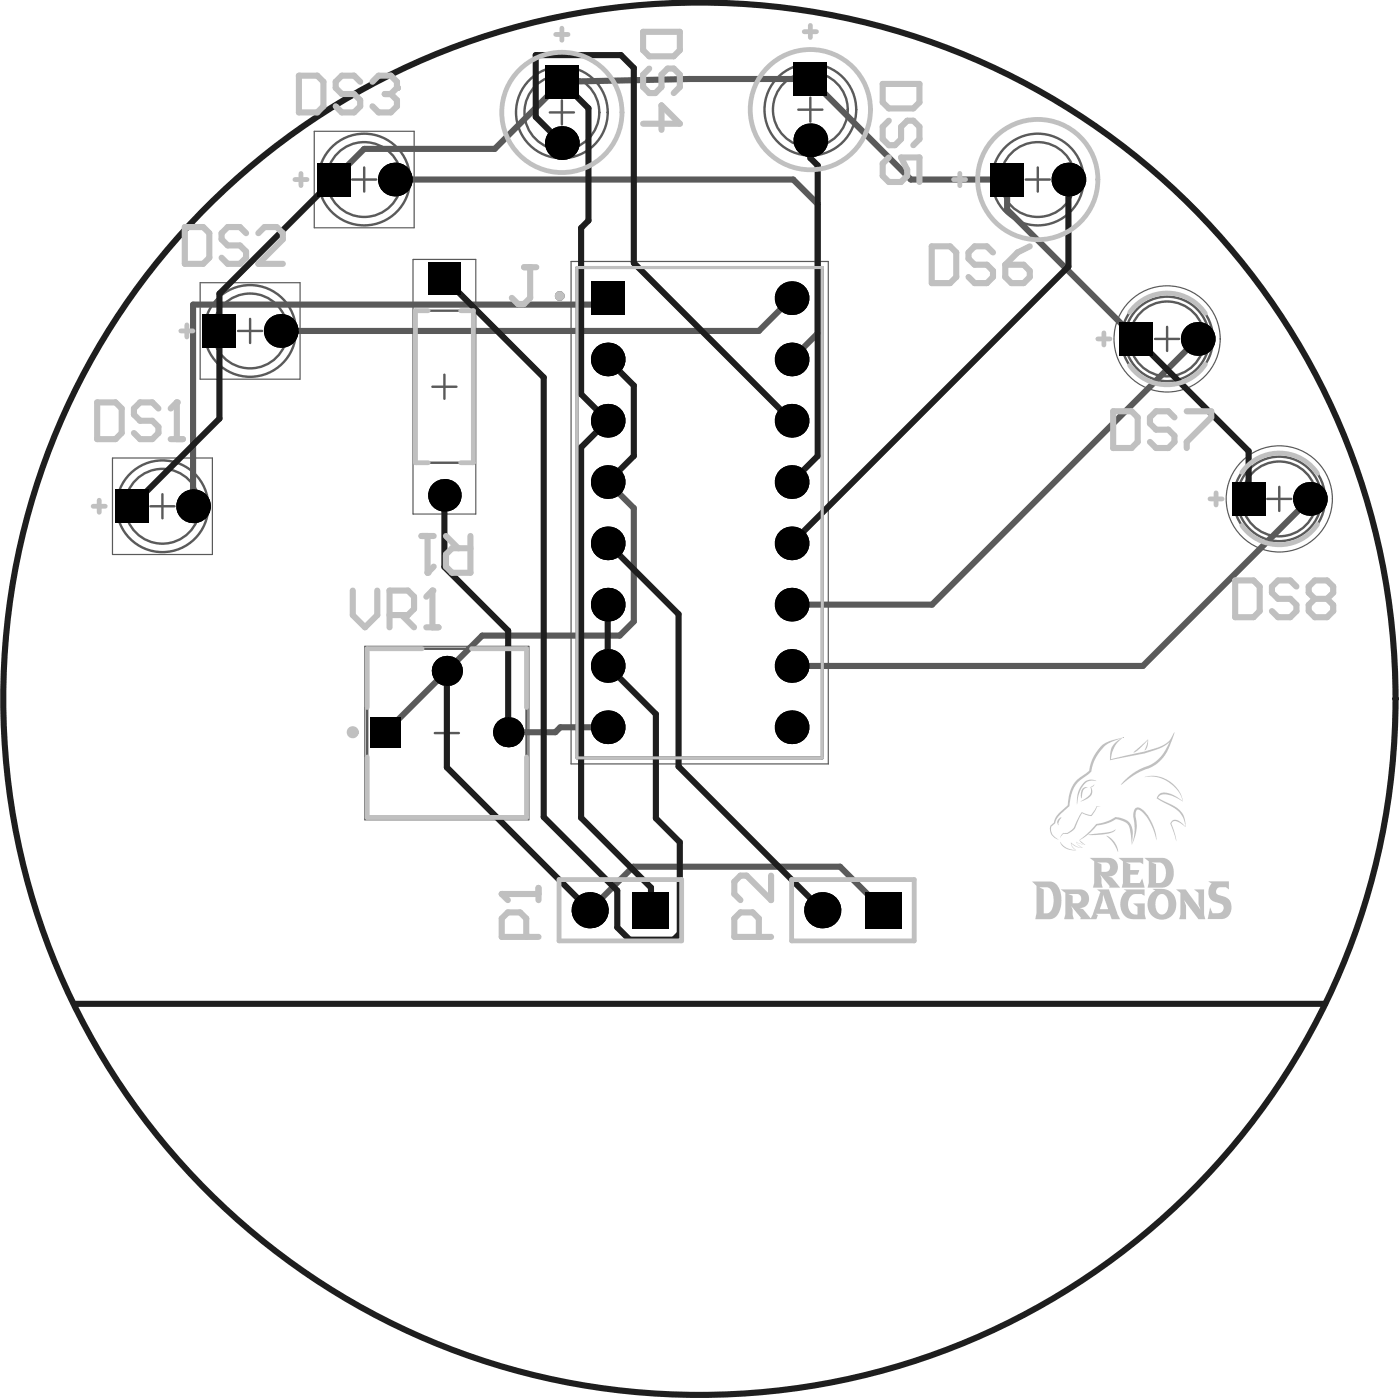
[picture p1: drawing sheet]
<svg xmlns="http://www.w3.org/2000/svg" width="193mm" height="193mm" viewBox="0 0 193 193" stroke-linecap="round" stroke-linejoin="round" font-family="sans-serif">
<g fill="none" stroke="#5a5a5a" stroke-width=".33">
<path d="M75.8 15.5h3.3M77.4 13.8v3.4M110 15.1h3.4M111.7 13.5v3.3M48.5 24.7h3.4M50.2 23.1v3.3M141.4 24.7h3.3M143 23.1v3.3M32.8 45.6h3.3M34.5 44v3.3M57.3 42.8h7.9v21h-7.9zM59.6 53.3h3.3"/>
<path d="M61.3 51.6v3.4M159.2 46.7h3.3M160.9 45.1v3.3M20.7 69.8h3.4M22.4 68.1v3.3M174.7 68.8h3.3M176.3 67.1v3.3M50.6 89.4h22v23.3h-22zM61.6 99.4v3.3M59.9 101h3.4"/>
<circle cx="77.4" cy="15.5" r="6.3"/>
<circle cx="77.4" cy="15.5" r="5.2"/>
<circle cx="111.7" cy="15.1" r="6.3"/>
<circle cx="111.7" cy="15.1" r="5.2"/>
<circle cx="50.2" cy="24.7" r="6.3"/>
<circle cx="50.2" cy="24.7" r="5.2"/>
<circle cx="143" cy="24.7" r="6.3"/>
<circle cx="143" cy="24.7" r="5.2"/>
<circle cx="34.5" cy="45.6" r="6.3"/>
<circle cx="34.5" cy="45.6" r="5.2"/>
<circle cx="160.9" cy="46.7" r="6.3"/>
<circle cx="160.9" cy="46.7" r="5.2"/>
<circle cx="160.9" cy="46.7" r="5.8"/>
<circle cx="22.4" cy="69.8" r="6.3"/>
<circle cx="22.4" cy="69.8" r="5.2"/>
<circle cx="176.3" cy="68.8" r="6.3"/>
<circle cx="176.3" cy="68.8" r="5.2"/>
<circle cx="176.3" cy="68.8" r="5.8"/>
</g>
<g fill="none" stroke="#5a5a5a" stroke-width=".17">
<path d="M43.3 18.1h13.8v13.3h-13.8zM27.6 39h13.8v13.3h-13.8zM56.9 35.8h8.7v35.1h-8.7zM78.7 36h35.5v69.3h-35.5zM15.5 63.1h13.8v13.3h-13.8zM50.3 89.1h22.6v23.9h-22.6z"/>
<circle cx="160.9" cy="46.7" r="7.3"/>
<circle cx="176.3" cy="68.8" r="7.3"/>
</g>
<path d="M79.5 36.9h33.8v67.6h-33.8z" fill="none" stroke="#5a5a5a" stroke-width=".42"/>
<circle cx="77.1" cy="40.8" r=".33" fill="none" stroke="#5a5a5a" stroke-width=".66"/>
<path d="M46 24.7l4.2-4.2h18l9.2-9.2 17.6-.4h16.7l13.9 13.8h13.2v4.2l17.8 17.8M54.4 24.7h54.9l3.4 3.4v17.9l-3.6 3.5M83.8 41.1v.9h-57.2v27.8M109.1 41.1l-4.5 4.5h-65.9M165.1 46.7l-36.6 36.6h-19.4M83.8 66.4l3.6 3.6v15.7l-2 1.9h-18.9l-13.4 13.3M180.6 68.8l-23.1 23h-48.4M83.8 100.2h-6.6l-.7 .7h-6.5M81.3 125.5l6-6h28.5l6 6" fill="none" stroke="#5a5a5a" stroke-width=".84"/>
<g fill="#000">
<path d="M75.1 8.9h4.7v4.7h-4.7z" fill-rule="evenodd"/>
<path d="M75.1 8.9h4.7v4.7h-4.7z" fill-rule="evenodd"/>
<path d="M109.4 8.6h4.6v4.6h-4.6z" fill-rule="evenodd"/>
<path d="M109.4 8.6h4.6v4.6h-4.6z" fill-rule="evenodd"/>
<path d="M43.6 22.4h4.7v4.7h-4.7z" fill-rule="evenodd"/>
<path d="M43.6 22.4h4.7v4.7h-4.7z" fill-rule="evenodd"/>
<path d="M59 36.1h4.5v4.5h-4.5z" fill-rule="evenodd"/>
<path d="M59 36.1h4.5v4.5h-4.5z" fill-rule="evenodd"/>
<path d="M81.4 38.8h4.7v4.6h-4.7z" fill-rule="evenodd"/>
<path d="M81.4 38.8h4.7v4.6h-4.7z" fill-rule="evenodd"/>
<path d="M136.5 22.4h4.6v4.7h-4.6z" fill-rule="evenodd"/>
<path d="M136.5 22.4h4.6v4.7h-4.6z" fill-rule="evenodd"/>
<path d="M27.9 43.3h4.7v4.6h-4.7z" fill-rule="evenodd"/>
<path d="M27.9 43.3h4.7v4.6h-4.7z" fill-rule="evenodd"/>
<path d="M154.3 44.4h4.7v4.6h-4.7z" fill-rule="evenodd"/>
<path d="M154.3 44.4h4.7v4.6h-4.7z" fill-rule="evenodd"/>
<path d="M15.8 67.5h4.7v4.6h-4.7z" fill-rule="evenodd"/>
<path d="M15.8 67.5h4.7v4.6h-4.7z" fill-rule="evenodd"/>
<path d="M169.8 66.4h4.6v4.7h-4.6z" fill-rule="evenodd"/>
<path d="M169.8 66.4h4.6v4.7h-4.6z" fill-rule="evenodd"/>
<path d="M51.1 98.8h4.1v4.2h-4.1z" fill-rule="evenodd"/>
<path d="M51.1 98.8h4.1v4.2h-4.1z" fill-rule="evenodd"/>
<path d="M87.2 123h5v5h-5z" fill-rule="evenodd"/>
<path d="M87.2 123h5v5h-5z" fill-rule="evenodd"/>
<path d="M119.3 123h5v5h-5z" fill-rule="evenodd"/>
<path d="M119.3 123h5v5h-5z" fill-rule="evenodd"/>
</g>
<g fill="#000">
<circle cx="77.4" cy="19.7" r="2.33"/>
<circle cx="111.7" cy="19.3" r="2.33"/>
<circle cx="54.4" cy="24.7" r="2.33"/>
<circle cx="147.3" cy="24.7" r="2.33"/>
<circle cx="38.7" cy="45.6" r="2.33"/>
<circle cx="83.8" cy="49.5" r="2.32"/>
<circle cx="83.8" cy="58" r="2.32"/>
<circle cx="109.1" cy="41.1" r="2.32"/>
<circle cx="109.1" cy="58" r="2.32"/>
<circle cx="109.1" cy="49.5" r="2.32"/>
<circle cx="165.1" cy="46.7" r="2.33"/>
<circle cx="26.6" cy="69.8" r="2.33"/>
<circle cx="61.3" cy="68.3" r="2.24"/>
<circle cx="83.8" cy="66.4" r="2.32"/>
<circle cx="83.8" cy="74.9" r="2.32"/>
<circle cx="109.1" cy="66.4" r="2.32"/>
<circle cx="109.1" cy="74.9" r="2.32"/>
<circle cx="180.6" cy="68.8" r="2.33"/>
<circle cx="61.6" cy="92.5" r="2.08"/>
<circle cx="83.8" cy="83.3" r="2.32"/>
<circle cx="83.8" cy="91.8" r="2.32"/>
<circle cx="109.1" cy="83.3" r="2.32"/>
<circle cx="109.1" cy="91.8" r="2.32"/>
<circle cx="70" cy="100.9" r="2.08"/>
<circle cx="83.8" cy="100.2" r="2.32"/>
<circle cx="109.1" cy="100.2" r="2.32"/>
<circle cx="81.3" cy="125.5" r="2.49"/>
<circle cx="113.3" cy="125.5" r="2.49"/>
</g>
<g fill="none" stroke="#1e1e1e" stroke-width=".84">
<path d="M77.4 11.3l3.7 3.6v15.5l-1 1v22.9l3.7 3.7-3.7 3.7v51l9.6 9.6v3.2M77.4 19.7l-3.6-3.6v-8.5h11.8l1.8 1.8v26.8l21.7 21.8M111.7 19.3v2.5l1 1v40l-3.6 3.6M46 24.7l-15.8 15.8v17.2l-12 12.1M61.3 38.3l13.6 13.7v60.6l10.2 10.2v5l1.7 1.7h6.1l.8-.8v-12.6l-3.3-3.3v-14.4l-6.6-6.6v-8.5M147.3 24.7v12l-38.2 38.2M83.8 49.5l3.6 3.6v9.7l-3.6 3.6M156.6 46.7l15.5 15.5v6.6M61.3 68.3v9.8l8.7 8.8v14M83.8 74.9l9.7 9.8v21l19.8 19.8M61.6 92.5v13.3l19.7 19.7M10.4 138.4h172.3"/>
<circle cx="96.4" cy="96.3" r="96"/>
</g>
<g fill="#c0c0c0">
<path d="M154.2 118.2h3.4v.9l-.4-.2h-2l.6 .2v.8h1.2l-.2 .7h-1v1.1h1.3l.4-.6 .3 1.2h-3.2l.2-.6v-3z"/>
<path d="M149.1 112l1.3 .3 .7-1.1 .6-.1-.5 .1-.2 .5-.5 .8-.6-.1-.8-.3-1 2.1-.9 .7h-.6l-.5 .6 .2-.4 .2-.3h.6l.9-.6z"/>
<path d="M146 112.8l.3-.2-.4 .6v.5l-.2-.4z"/>
<path d="M148.8 115.7l1.3-1 1-1.1 1.4-.4 1.2-.6h.2l1.1 .3 .5 .3 .3 .4 .3 1-.1 1.7 .4-1.7-.2-2.6 .2-.5 .4-.2 .7 .3 .7 .8 .8 1.5 .4 1.6v.3l-.5-1.6-.9-1.7-.7-.7-.5-.2-.2 .2-.1 .5 .2 1.3-.1 .9-.2 .9-.4 1-.2-2-.3-.7-.5-.4-1.1-.4-1.4 .6-1.3 .3-1.3 1.3-1.1 .7 .8 .7-.2-.1h.1l-.5-.3z"/>
<path d="M151.9 102.7l1-.5 1.9-.6-.7 .7-.5 .6-.3 .8-.2 .9 4.6-1 2.3-.7 1.2-.8 .7-1.2-1 2.7-.6 .8-.5 .6-1 .7-1.4 .5-1 .6-1.9 1.4 .7-.9 1-.8 1.1-.6 1.4-.6 .9-.6 .9-1.1 .7-1.3-1.1 .8-2.3 .8-4.8 .9v-1l.2-.8 .6-.7 .9-.6-1.5 .6-.9 .5-.8 .9-.5 .9-.4 .8-.2 .9-1.7 1.4-.6 .7-.5 1.2-.2 1.5-1.4 1.3-.4 .6-.1 .5-.6 .4v.6l.1 .4 .4 .5 .5 .3h-.3l-.3-.3-.4-.5-.2-.5 .1-.6 .5-.4 .1-.5 .4-.6 1.4-1.3 .2-1.5 .4-1.2 .7-.9 1.6-1.2 .2-.8 .3-.8 .5-.9z"/>
<path d="M146.1 116.1l.8 .7 1.2 .4 .1-.1-.4-.4-.2-.6 .6 .5 .7 .2h.2l-.5-.3-.3-.5 1.1 .4-1-.3 .2 .4 .6 .3-.2 .1-.6-.2-.7-.4 .1 .4 .5 .5h-.6l-1-.4-.4-.3z"/>
<path d="M157.8 107.1l1.2-.2 .8 .1 .7 .3 1.2 .8 .6 .6 .5 .8 .2 1-1.1-.7-1.1-.3-.8 .1-.4 .3 2.6 1.4 .5 .5 .5 .6 .2 .8v.8l-.7-.6-.6-.2h-.4l-.3 .3 .5 1.3 .2 1.1-.8-2.4 .3-.4 .5-.1 .6 .3 .7 .6-.3-1.2-.4-.5-.5-.6-2.4-1.3-.4-.3 .2-.4 .3-.3h.9l1.1 .4 1.1 .7-.2-.7-.8-1.1-1.3-1-1.4-.5z"/>
<path d="M150.3 108.5l.5-.4-.1 .3-.3 .1 .2 .5-.2 .7-.6 .5-.9 .3 .9-.6 .4-.4 .2-.4z"/>
<path d="M150 115.1l2.9-.4 .9-.4-.4 .4-.8 .2-1.5 .2z"/>
<path d="M156.3 103.6l2-1.7-.1 .9-.3 .6h-.1l.3-.8 .1-.6-1.3 1.3-.5 .4h-.2z"/>
<path d="M149.5 107.7l.7-.2h.5l.4 .1h-1l-.4 .2-.3 .3-.6 1.2-.4 1.6 .1-1 .1-.8 .4-.7z"/>
<path d="M152.5 115.2l.6 .3 .5 .6 .4 .6 .1 .7-.6-1.2z"/>
<path d="M149.2 108.7l.4-.2h.3l-.6 .4-.3 1.1v-.7z"/>
<path d="M166.5 121.5h2.9v1.1l-.4-.3h-.9l-.3 .2-.2 .3v.3l.2 .2 1.3 .4 .3 .3 .2 .4 .1 .8-.1 .6-.3 .4-.4 .4-.5 .1h-1.9l.3-1.6 .3 .8 1.1-.1 .3-.2 .2-.4-.1-.3-.2-.3-1.2-.4-.5-.4-.1-.5v-.6l.1-.4 .3-.5z"/>
<path d="M154.9 122.6h2.9v.9l-.4-.3h-1l-.3 .1-.5 .6-.1 .8 .1 .6 .2 .5 .4 .2 .6 .1v-1.1l-.6-.5h1.6v1.6l.1 .6h-2.1l-.5-.2-.5-.5-.3-.7-.1-.7 .3-1.1 .3-.4 .3-.3z"/>
<path d="M162.1 122.6h1.3l2.1 2.8-.3-.8v-1.5l-.6-.5h1.4v3.5l.1 .6h-.9l-2-2.6 .3 .7v1.9h-1l.2-.6v-3z"/>
<path d="M158.8 122.5l1.9 .1 .7 .3 .4 .5 .3 .8v1l-.4 .8-.5 .5-.9 .3-.7-.1-.7-.4-.5-.5-.2-.8v-.7l.3-.9 .7-.7zM159.7 123.4l-.4 .7v1.1l.2 .4 .2 .3 .4 .2 .2-.1 .4-.2 .2-.4 .1-.5v-.8l-.2-.5-.3-.3-.4-.1z"/>
<path d="M142.2 121.5h2.7l.5 .2 .5 .5 .4 1.1v1.3l-.4 1.3-.6 .6-.5 .2h-2.1l.2-.8v-3.8zM143.3 122.3l.6 .3v3.3l.6-.1 .4-.3 .3-.8v-.8l-.1-.9-.3-.4-.2-.2z"/>
<path d="M146.2 122.6h2.8l.7 .3 .4 .6-.1 .9-.4 .6-.8 .2 .5 .1 1 1.3 .3-.6 1.1-3-.5-.4h1.7l1.1 3.4 .4 .7h-1.2l-.2-.7h-2l.3 .1-.2 .6h-2.2l.1-.2-1.3-1.6 .1 .5v.7l.2 .6h-1.3l.1-.6v-3zM152 123.3v.9l-.4 1.1h1.1zM147.2 123.2l.6 .3v1h.8l.3-.3 .1-.5-.3-.4z"/>
<path d="M150.2 118.2h2.7l.8 .4 .4 .6-.1 .9-.5 .5-.7 .2 .5 .2 1.1 1.3h-1.5v-.2l-1.2-1.5 .1 .4v.8l.2 .5h-1.4l.2-.6v-3zM151.2 118.9l.6 .2v1.1h.8l.3-.3 .1-.5-.3-.4-.2-.1z"/>
<path d="M157.7 118.2l2.7 .1 .5 .1 .3 .3 .5 .8 .1 1.1-.2 .7-.5 .7-.8 .3h-2.1l.1-.6v-3zM158.7 118.9l.6 .2v2.6l.8-.1 .4-.3 .2-.6v-.7l-.2-.6-.5-.5z"/>
</g>
<g fill="none" stroke="#c0c0c0" stroke-width=".66">
<path d="M76.6 4.7h1.7M77.4 3.9v1.6M110.9 4.4h1.6M111.7 3.5v1.7M40.7 24.7h1.6M41.5 23.9v1.7M131.4 24.7h1.7M132.3 23.9v1.7M24.9 45.6h1.7M25.8 44.8v1.6M59 42.8h-1.7v21h1.7M63.5 42.8h1.7v21h-1.7"/>
<path d="M151.3 46.7h1.7M152.2 45.9v1.6M12.8 69.8h1.7M13.7 68.9v1.7M166.8 68.8h1.6M167.6 67.9v1.7M58.2 89.4h-7.6v8.1M65 89.4h7.6v8.1M50.6 104.3v8.4h22v-8.4M77.1 121.2h16.9v8.5h-16.9zM109.1 121.2h16.9v8.5h-16.9z"/>
</g>
<path d="M79.5 36.9h33.8v67.6h-33.8z" fill="none" stroke="#c0c0c0" stroke-width=".42"/>
<path d="M48.6 81.4v3.4l1.7 1.7 1.7-1.7v-3.4M53.7 84.8h2.5l.9-.9v-1.7l-.9-.8h-2.5v5.1M55.4 84.8l1.7 1.7M58.8 86.5h1.6M59.6 81.4v5.1" fill="none" stroke="#c0c0c0" stroke-width=".84"/>
<circle cx="59.6" cy="81.4" r=".42" fill="#c0c0c0"/>
<path d="M58.1 73.9h1.7M58.9 73.9v5M61.5 73.9l1.7 1.7M64.8 73.9v5h-2.5l-.8-.8v-1.7l.8-.8h2.5M59.6 81.4l-.8 .8" fill="none" stroke="#c0c0c0" stroke-width=".84"/>
<circle cx="58.9" cy="78.9" r=".42" fill="#c0c0c0"/>
<path d="M59.8 78.1l-.9 .8M69.2 123.2h5M72.5 129.1v-2.5l-.8-.8h-1.7l-.8 .8v2.5h5M74.2 122.4v1.7M104.6 129.1v-2.5l-.9-.8h-1.6l-.9 .8v2.5h5.1M106.3 120.7v3.4l-3.4-3.4h-.8l-.9 .8v1.7l.9 .9" fill="none" stroke="#c0c0c0" stroke-width=".84"/>
<circle cx="69.2" cy="123.2" r=".42" fill="#c0c0c0"/>
<g fill="none" stroke="#c0c0c0" stroke-width=".84">
<path d="M41.2 10.4h2.5l.9 .9v3.3l-.9 .9h-2.5zM49.6 11.3l-.8-.9h-1.7l-.8 .9v.8l.8 .9h1.7l.8 .8v.8l-.8 .9h-1.7l-.8-.9M51.3 11.3l.9-.9h1.7l.8 .9v.8M88.6 4.4h5.1v2.5l-.8 .9h-3.4l-.9-.9zM88.6 17.1h5.1l-2.5-2.6v3.4M89.5 9.5l-.9 .8v1.7l.9 .8h.8l.9-.8v-1.7l.8-.8h.9l.8 .8v1.7l-.8 .8M121.7 11.6h5v2.5l-.8 .8h-3.4l-.8-.8zM122.5 16.6l-.8 .9v1.7l.8 .8h.9l.8-.8v-1.7l.8-.9h.9l.8 .9v1.7l-.8 .8M72.2 36.8h1.7M73.1 36.8v4.3l-.9 .8h-.8l-.9-.8M122.5 21.7l-.8 .8v1.7l.8 .9h1.7l.8-.9v-.8l-.8-1.7h2.5v3.4M128.4 34h2.6l.8 .8v3.4l-.8 .8h-2.6z"/>
<path d="M136.9 34.8l-.9-.8h-1.7l-.8 .8v.8l.8 .9h1.7l.9 .8v.9l-.9 .8h-1.7l-.8-.8M138.6 36.5h2.5l.8 .8v.9l-.8 .8h-1.7l-.8-.8zM141.9 34l-1.6 .8-1.7 1.7M153.4 56.7h2.6l.8 .8v3.4l-.8 .9h-2.6zM161.9 57.5l-.9-.8h-1.7l-.8 .8v.9l.8 .8h1.7l.9 .9v.8l-.9 .9h-1.7l-.8-.9M163.6 56.7h3.4v.8l-3.4 3.4v.9M170.2 80h2.6l.8 .9v3.3l-.8 .9h-2.6zM178.7 80.9l-.8-.9h-1.7l-.9 .9v.8l.9 .8h1.7l.8 .9v.8l-.8 .9h-1.7l-.9-.9M181.2 82.5l-.8 .9v.8l.8 .9h1.7l.9-.9v-.8l-.9-.9M181.2 82.5l-.8-.8v-.8l.8-.9h1.7l.9 .9v.8l-.9 .8M181.2 82.5h1.7M69.2 123.2l.8 .9"/>
</g>
<circle cx="54.7" cy="12.1" r=".42" fill="#c0c0c0"/>
<path d="M53 13h.9M53.9 13l.8 .8v.8l-.8 .9h-1.7l-.9-.9M54.7 12.1l-.8 .9M25.5 31.3h2.5l.9 .8v3.4l-.9 .9h-2.5zM33.9 32.1l-.8-.8h-1.7l-.9 .8v.9l.9 .8h1.7l.8 .9v.8l-.8 .9h-1.7l-.9-.9M35.6 32.1l.9-.8h1.6l.9 .8v.9l-3.4 3.4h3.4M13.4 55.5h2.5l.9 .8v3.4l-.9 .8h-2.5zM21.8 56.3l-.8-.8h-1.7l-.8 .8v.9l.8 .8h1.7l.8 .8v.9l-.8 .8h-1.7l-.8-.8M24.4 55.5v5M23.5 60.5h1.7" fill="none" stroke="#c0c0c0" stroke-width=".84"/>
<circle cx="24.4" cy="55.5" r=".42" fill="#c0c0c0"/>
<path d="M24.4 55.5l-.9 .8" fill="none" stroke="#c0c0c0" stroke-width=".84"/>
<g fill="none" stroke="#c0c0c0" stroke-width=".66">
<path d="M155.7 43.1a6.3 6.3 0 0 1 10.4 .1M166.1 50.2a6.3 6.3 0 0 1-10.4 .2M171.2 65.1a6.3 6.3 0 0 1 10.4 .2M181.6 72.3a6.3 6.3 0 0 1-10.4 .1"/>
<circle cx="77.4" cy="15.5" r="8.3"/>
<circle cx="111.7" cy="15.1" r="8.3"/>
<circle cx="143" cy="24.7" r="8.3"/>
<circle cx="77.1" cy="40.8" r=".33"/>
</g>
<circle cx="48.6" cy="100.9" r=".42" fill="none" stroke="#c0c0c0" stroke-width=".83"/>
</svg>
